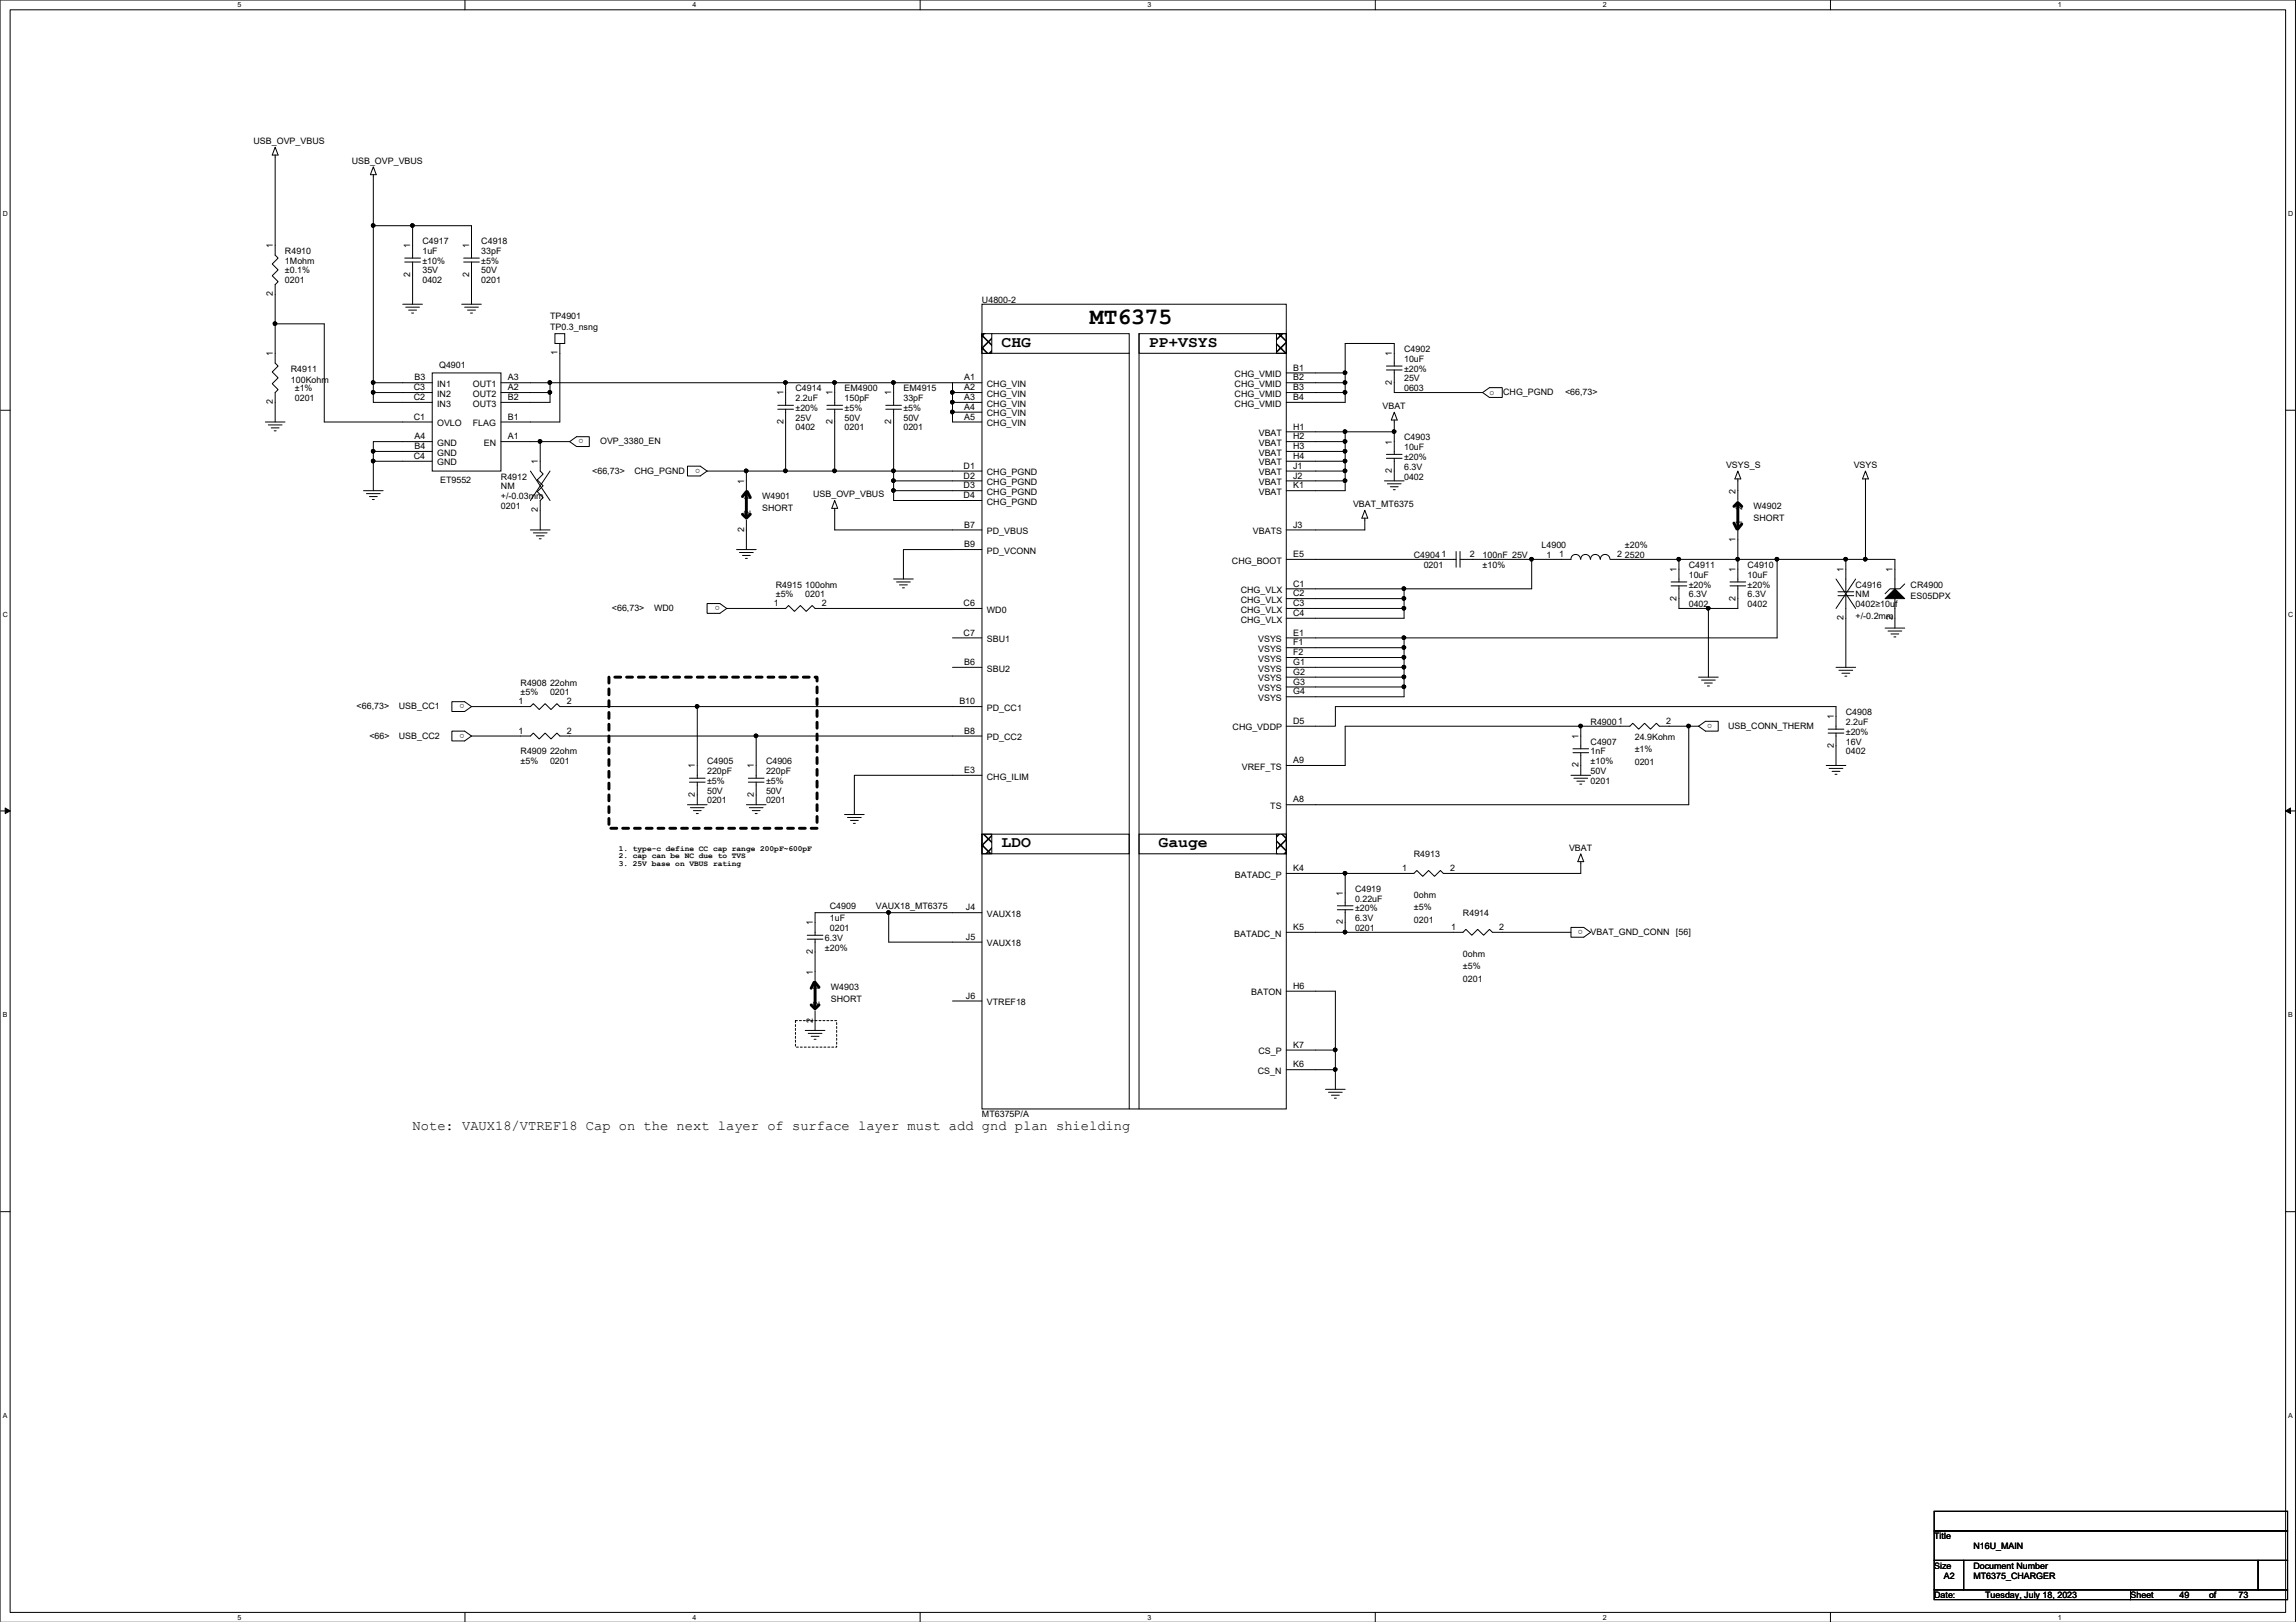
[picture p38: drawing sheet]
<svg xmlns="http://www.w3.org/2000/svg" width="297mm" height="210mm" viewBox="0 0 297 210" stroke-linecap="round" stroke-linejoin="round" font-family="sans-serif">
<defs><g id="words">
<text font-size="3" x="141" y="41.9">MT6375</text>
<g font-size="2">
<text x="129.6" y="44.9">CHG</text>
<text x="148.6" y="44.9">PP+VSYS</text>
<text x="129.6" y="109.6">LDO</text>
<text x="149.9" y="109.6">Gauge</text>
</g>
<text font-size="1.8" x="53.4" y="146.2">Note: VAUX18/VTREF18 Cap on the next layer of surface layer must add gnd plan shielding</text>
<g font-size="1.1">
<text x="32.8" y="18.6">USB_OVP_VBUS</text>
<text x="45.5" y="21.2">USB_OVP_VBUS</text>
<text x="35.3" y="32.1" transform="rotate(-90 35.3 32.1)">1</text>
<text x="36.9" y="32.9">R4910</text>
<text x="36.9" y="34.1">1Mohm</text>
<text x="36.9" y="35.4">±0.1%</text>
<text x="53.1" y="32.1" transform="rotate(-90 53.1 32.1)">1</text>
<text x="53.1" y="35.8" transform="rotate(-90 53.1 35.8)">2</text>
<text x="54.6" y="31.6">C4917</text>
<text x="54.6" y="32.9">1uF</text>
<text x="54.6" y="35.4">35V</text>
<text x="54.6" y="34.1">±10%</text>
<text x="60.7" y="32.1" transform="rotate(-90 60.7 32.1)">1</text>
<text x="60.7" y="35.8" transform="rotate(-90 60.7 35.8)">2</text>
<text x="62.3" y="31.6">C4918</text>
<text x="62.3" y="32.9">33pF</text>
<text x="62.3" y="35.4">50V</text>
<text x="62.3" y="34.1">±5%</text>
<text x="35.3" y="38.4" transform="rotate(-90 35.3 38.4)">2</text>
<text x="36.9" y="36.7">0201</text>
<text x="54.6" y="36.7">0402</text>
<text x="62.3" y="36.7">0201</text>
<text x="71.2" y="41.2">TP4901</text>
<text x="127" y="39.2">U4800-2</text>
<text x="35.3" y="46.1" transform="rotate(-90 35.3 46.1)">1</text>
<text x="56.8" y="47.6">Q4901</text>
<text x="71.2" y="42.8">TP0.3_nsng</text>
<text x="72.1" y="46" transform="rotate(-90 72.1 46)">1</text>
<text x="167.3" y="48">B1</text>
<text x="180.1" y="46.1" transform="rotate(-90 180.1 46.1)">1</text>
<text x="181.6" y="45.6">C4902</text>
<text x="181.6" y="46.8">10uF</text>
<text x="35.3" y="52.3" transform="rotate(-90 35.3 52.3)">2</text>
<text x="37.6" y="48.1">R4911</text>
<text x="37.6" y="49.6">100Kohm</text>
<text x="38.1" y="50.6">±1%</text>
<text x="38.1" y="51.9">0201</text>
<text x="53.5" y="50.5">C3</text>
<text x="53.5" y="51.8">C2</text>
<text x="53.6" y="49.2">B3</text>
<text x="56.6" y="50.1">IN1</text>
<text x="56.6" y="51.4">IN2</text>
<text x="56.6" y="52.6">IN3</text>
<text x="61.2" y="50.1">OUT1</text>
<text x="61.2" y="51.4">OUT2</text>
<text x="61.2" y="52.6">OUT3</text>
<text x="65.7" y="49.2">A3</text>
<text x="65.7" y="50.5">A2</text>
<text x="65.7" y="51.8">B2</text>
<text x="101.3" y="51.2" transform="rotate(-90 101.3 51.2)">1</text>
<text x="102.9" y="50.6">C4914</text>
<text x="102.9" y="51.9">2.2uF</text>
<text x="102.9" y="53.2">±20%</text>
<text x="107.7" y="51.2" transform="rotate(-90 107.7 51.2)">1</text>
<text x="109.3" y="50.6">EM4900</text>
<text x="109.3" y="51.9">150pF</text>
<text x="109.3" y="53.2">±5%</text>
<text x="115.3" y="51.2" transform="rotate(-90 115.3 51.2)">1</text>
<text x="116.9" y="50.6">EM4915</text>
<text x="116.9" y="51.9">33pF</text>
<text x="116.9" y="53.2">±5%</text>
<text x="124.8" y="49.2">A1</text>
<text x="124.8" y="51.8">A3</text>
<text x="124.8" y="50.5">A2</text>
<text x="124.8" y="53">A4</text>
<text x="127.7" y="50.1">CHG_VIN</text>
<text x="127.7" y="52.6">CHG_VIN</text>
<text x="127.7" y="51.4">CHG_VIN</text>
<text x="127.7" y="53.9">CHG_VIN</text>
<text x="159.7" y="48.8">CHG_VMID</text>
<text x="159.7" y="50.1">CHG_VMID</text>
<text x="159.7" y="51.4">CHG_VMID</text>
<text x="159.7" y="52.6">CHG_VMID</text>
<text x="167.3" y="49.2">B2</text>
<text x="167.3" y="50.5">B3</text>
<text x="167.3" y="51.8">B4</text>
<text x="178.9" y="52.9">VBAT</text>
<text x="180.1" y="49.8" transform="rotate(-90 180.1 49.8)">2</text>
<text x="181.6" y="50.6">0603</text>
<text x="181.6" y="49.4">25V</text>
<text x="181.6" y="48.1">±20%</text>
<text x="192.7" y="51.1">o</text>
<text x="194.5" y="51.1">CHG_PGND</text>
<text x="202.5" y="51.1">&lt;66,73&gt;</text>
<text x="53.5" y="54.3">C1</text>
<text x="53.5" y="59.4">C4</text>
<text x="53.6" y="58.1">B4</text>
<text x="53.6" y="56.9">A4</text>
<text x="56.6" y="55.2">OVLO</text>
<text x="56.6" y="59">GND</text>
<text x="56.6" y="57.7">GND</text>
<text x="61.2" y="55.2">FLAG</text>
<text x="62.6" y="57.7">EN</text>
<text x="65.7" y="54.3">B1</text>
<text x="65.7" y="56.9">A1</text>
<text x="75.5" y="56.9" transform="rotate(180 75.5 56.9)">o</text>
<text x="77.6" y="57.5">OVP_3380_EN</text>
<text x="101.3" y="54.9" transform="rotate(-90 101.3 54.9)">2</text>
<text x="102.9" y="55.7">0402</text>
<text x="102.9" y="54.4">25V</text>
<text x="107.7" y="54.9" transform="rotate(-90 107.7 54.9)">2</text>
<text x="109.3" y="55.7">0201</text>
<text x="109.3" y="54.4">50V</text>
<text x="115.3" y="54.9" transform="rotate(-90 115.3 54.9)">2</text>
<text x="116.9" y="55.7">0201</text>
<text x="116.9" y="54.4">50V</text>
<text x="124.8" y="54.3">A5</text>
<text x="127.7" y="55.2">CHG_VIN</text>
<text x="162.9" y="56.4">VBAT</text>
<text x="162.9" y="57.7">VBAT</text>
<text x="162.9" y="59">VBAT</text>
<text x="167.3" y="55.6">H1</text>
<text x="167.3" y="56.9">H2</text>
<text x="167.3" y="58.1">H3</text>
<text x="167.3" y="59.4">H4</text>
<text x="180.1" y="57.5" transform="rotate(-90 180.1 57.5)">1</text>
<text x="181.6" y="57">C4903</text>
<text x="181.6" y="58.3">10uF</text>
<text x="181.6" y="59.5">±20%</text>
<text x="56.6" y="60.2">GND</text>
<text x="56.9" y="62.6">ET9552</text>
<text x="64.8" y="62.1">R4912</text>
<text x="64.8" y="63.3">NM</text>
<text x="64.8" y="65.9">0201</text>
<text x="64.8" y="64.6">+/-0.03mm</text>
<text x="69.6" y="60.1" transform="rotate(-90 69.6 60.1)">1</text>
<text x="76.6" y="61.3">&lt;66,73&gt;</text>
<text x="82.1" y="61.3">CHG_PGND</text>
<text x="90.6" y="60.7" transform="rotate(180 90.6 60.7)">o</text>
<text x="96.3" y="62.6" transform="rotate(-90 96.3 62.6)">1</text>
<text x="97.1" y="64.8" transform="rotate(-90 97.1 64.8)">1</text>
<text x="98.6" y="64.6">W4901</text>
<text x="105.2" y="64.3">USB_OVP_VBUS</text>
<text x="124.7" y="60.7">D1</text>
<text x="124.7" y="61.9">D2</text>
<text x="124.7" y="63.2">D3</text>
<text x="124.7" y="64.5">D4</text>
<text x="127.7" y="61.5">CHG_PGND</text>
<text x="127.7" y="62.8">CHG_PGND</text>
<text x="127.7" y="64.1">CHG_PGND</text>
<text x="127.7" y="65.3">CHG_PGND</text>
<text x="162.9" y="60.2">VBAT</text>
<text x="162.9" y="61.5">VBAT</text>
<text x="162.9" y="62.8">VBAT</text>
<text x="162.9" y="64.1">VBAT</text>
<text x="167.3" y="60.7">J1</text>
<text x="167.3" y="61.9">J2</text>
<text x="167.3" y="63.2">K1</text>
<text x="175" y="65.6">VBAT_MT6375</text>
<text x="180.1" y="61.2" transform="rotate(-90 180.1 61.2)">2</text>
<text x="181.6" y="62.1">0402</text>
<text x="181.6" y="60.8">6.3V</text>
<text x="223.3" y="60.5">VSYS_S</text>
<text x="224.5" y="63.9" transform="rotate(-90 224.5 63.9)">2</text>
<text x="226.9" y="65.9">W4902</text>
<text x="239.8" y="60.5">VSYS</text>
<text x="69.6" y="66.3" transform="rotate(-90 69.6 66.3)">2</text>
<text x="96.3" y="68.8" transform="rotate(-90 96.3 68.8)">2</text>
<text x="97.1" y="66.7" transform="rotate(-90 97.1 66.7)">2</text>
<text x="98.6" y="66.1">SHORT</text>
<text x="124.8" y="68.3">B7</text>
<text x="124.8" y="70.8">B9</text>
<text x="127.7" y="69.1">PD_VBUS</text>
<text x="127.7" y="71.7">PD_VCONN</text>
<text x="162.1" y="69.1">VBATS</text>
<text x="167.3" y="68.3">J3</text>
<text x="199.4" y="71">L4900</text>
<text x="210.2" y="71">±20%</text>
<text x="224.5" y="70.1" transform="rotate(-90 224.5 70.1)">1</text>
<text x="225.4" y="67.9" transform="rotate(-90 225.4 67.9)">1</text>
<text x="225.4" y="66" transform="rotate(-90 225.4 66)">2</text>
<text x="226.9" y="67.4">SHORT</text>
<text x="100.4" y="76">R4915 100ohm</text>
<text x="100.4" y="77.3">±5%</text>
<text x="104.2" y="77.3">0201</text>
<text x="159.4" y="72.9">CHG_BOOT</text>
<text x="160.5" y="76.8">CHG_VLX</text>
<text x="167.3" y="72.1">E5</text>
<text x="167.3" y="75.9">C1</text>
<text x="167.3" y="77.2">C2</text>
<text x="182.9" y="72.2">C49041</text>
<text x="184.2" y="73.5">0201</text>
<text x="190.2" y="72.1">2</text>
<text x="191.8" y="72.2">100nF 25V</text>
<text x="191.8" y="73.5">±10%</text>
<text x="200.1" y="72.2">1</text>
<text x="201.7" y="72.1">1</text>
<text x="209.2" y="72.1">2</text>
<text x="210.2" y="72.2">2520</text>
<text x="216.9" y="74" transform="rotate(-90 216.9 74)">1</text>
<text x="216.9" y="77.7" transform="rotate(-90 216.9 77.7)">2</text>
<text x="218.5" y="73.5">C4911</text>
<text x="218.5" y="74.8">10uF</text>
<text x="218.5" y="77.3">6.3V</text>
<text x="218.5" y="76">±20%</text>
<text x="224.5" y="74" transform="rotate(-90 224.5 74)">1</text>
<text x="224.5" y="77.7" transform="rotate(-90 224.5 77.7)">2</text>
<text x="226.1" y="73.5">C4910</text>
<text x="226.1" y="74.8">10uF</text>
<text x="226.1" y="77.3">6.3V</text>
<text x="226.1" y="76">±20%</text>
<text x="238.5" y="74" transform="rotate(-90 238.5 74)">1</text>
<text x="240.1" y="76">C4916</text>
<text x="240.1" y="77.3">NM</text>
<text x="244.9" y="74" transform="rotate(-90 244.9 74)">1</text>
<text x="247.2" y="76">CR4900</text>
<text x="247.2" y="77.6">ES05DPX</text>
<text x="79.2" y="79.1">&lt;66,73&gt;</text>
<text x="84.6" y="79.1">WD0</text>
<text x="93.1" y="78.4" transform="rotate(180 93.1 78.4)">o</text>
<text x="100.1" y="78.4">1</text>
<text x="106.3" y="78.4">2</text>
<text x="124.7" y="78.4">C6</text>
<text x="124.7" y="82.3">C7</text>
<text x="127.7" y="79.3">WD0</text>
<text x="127.7" y="83.1">SBU1</text>
<text x="160.5" y="78">CHG_VLX</text>
<text x="160.5" y="79.3">CHG_VLX</text>
<text x="160.5" y="80.6">CHG_VLX</text>
<text x="162.8" y="83.1">VSYS</text>
<text x="167.3" y="78.4">C3</text>
<text x="167.3" y="79.7">C4</text>
<text x="167.3" y="82.3">E1</text>
<text x="167.3" y="83.5">F1</text>
<text x="218.5" y="78.6">0402</text>
<text x="226.1" y="78.6">0402</text>
<text x="238.5" y="80.3" transform="rotate(-90 238.5 80.3)">2</text>
<text x="240.1" y="78.6">0402≥10uf</text>
<text x="240.1" y="80.1">+/-0.2mm</text>
<text x="244.9" y="80.3" transform="rotate(-90 244.9 80.3)">2</text>
<text x="67.3" y="88.7">R4908 22ohm</text>
<text x="124.8" y="86.1">B6</text>
<text x="127.7" y="86.9">SBU2</text>
<text x="162.8" y="84.4">VSYS</text>
<text x="162.8" y="85.6">VSYS</text>
<text x="162.8" y="86.9">VSYS</text>
<text x="162.8" y="88.2">VSYS</text>
<text x="162.8" y="89.5">VSYS</text>
<text x="167.3" y="84.8">F2</text>
<text x="167.3" y="86.1">G1</text>
<text x="167.3" y="87.3">G2</text>
<text x="167.3" y="88.6">G3</text>
<text x="167.3" y="89.9">G4</text>
<text x="46.1" y="91.8">&lt;66,73&gt;</text>
<text x="47.8" y="95.6">&lt;66&gt;</text>
<text x="51.6" y="91.8">USB_CC1</text>
<text x="51.6" y="95.6">USB_CC2</text>
<text x="60.1" y="91.1" transform="rotate(180 60.1 91.1)">o</text>
<text x="60.1" y="95" transform="rotate(180 60.1 95)">o</text>
<text x="67.1" y="91.1">1</text>
<text x="67.1" y="95">1</text>
<text x="67.3" y="90">±5%</text>
<text x="71.2" y="90">0201</text>
<text x="73.3" y="91.1">2</text>
<text x="73.3" y="95">2</text>
<text x="124.1" y="91.1">B10</text>
<text x="124.8" y="95">B8</text>
<text x="127.7" y="92">PD_CC1</text>
<text x="127.7" y="95.8">PD_CC2</text>
<text x="159.5" y="94.5">CHG_VDDP</text>
<text x="162.8" y="90.7">VSYS</text>
<text x="167.3" y="93.7">D5</text>
<text x="204.2" y="95.6" transform="rotate(-90 204.2 95.6)">1</text>
<text x="205.8" y="93.8">R49001</text>
<text x="211.5" y="95.7">24.9Kohm</text>
<text x="215.6" y="93.7">2</text>
<text x="221.5" y="93.7" transform="rotate(180 221.5 93.7)">o</text>
<text x="223.6" y="94.3">USB_CONN_THERM</text>
<text x="237.2" y="93.1" transform="rotate(-90 237.2 93.1)">1</text>
<text x="238.8" y="92.5">C4908</text>
<text x="238.8" y="93.8">2.2uF</text>
<text x="238.8" y="95.1">±20%</text>
<text x="67.3" y="97.6">R4909 22ohm</text>
<text x="67.3" y="98.9">±5%</text>
<text x="71.2" y="98.9">0201</text>
<text x="89.9" y="99.4" transform="rotate(-90 89.9 99.4)">1</text>
<text x="91.5" y="98.9">C4905</text>
<text x="91.5" y="100.2">220pF</text>
<text x="91.5" y="101.4">±5%</text>
<text x="97.5" y="99.4" transform="rotate(-90 97.5 99.4)">1</text>
<text x="99.1" y="98.9">C4906</text>
<text x="99.1" y="100.2">220pF</text>
<text x="99.1" y="101.4">±5%</text>
<text x="124.8" y="100">E3</text>
<text x="127.7" y="100.9">CHG_ILIM</text>
<text x="160.7" y="99.6">VREF_TS</text>
<text x="167.3" y="98.8">A9</text>
<text x="204.2" y="99.3" transform="rotate(-90 204.2 99.3)">2</text>
<text x="205.8" y="96.4">C4907</text>
<text x="205.8" y="97.6">1nF</text>
<text x="205.8" y="101.4">0201</text>
<text x="205.8" y="100.2">50V</text>
<text x="205.8" y="98.9">±10%</text>
<text x="211.5" y="97.4">±1%</text>
<text x="211.5" y="99">0201</text>
<text x="237.2" y="96.8" transform="rotate(-90 237.2 96.8)">2</text>
<text x="238.8" y="97.6">0402</text>
<text x="238.8" y="96.4">16V</text>
<text x="89.9" y="103.1" transform="rotate(-90 89.9 103.1)">2</text>
<text x="91.5" y="104">0201</text>
<text x="91.5" y="102.7">50V</text>
<text x="97.5" y="103.1" transform="rotate(-90 97.5 103.1)">2</text>
<text x="99.1" y="104">0201</text>
<text x="99.1" y="102.7">50V</text>
<text x="164.3" y="104.7">TS</text>
<text x="167.3" y="103.8">A8</text>
<text x="159.8" y="113.6">BATADC_P</text>
<text x="167.3" y="112.7">K4</text>
<text x="181.4" y="112.7">1</text>
<text x="182.9" y="111">R4913</text>
<text x="187.6" y="112.7">2</text>
<text x="203" y="110.1">VBAT</text>
<text x="105.2" y="119.8" transform="rotate(-90 105.2 119.8)">1</text>
<text x="107.4" y="117.7">C4909</text>
<text x="107.4" y="119.2">1uF</text>
<text x="113.3" y="117.6">VAUX18_MT6375</text>
<text x="125" y="117.8">J4</text>
<text x="127.7" y="118.7">VAUX18</text>
<text x="173.7" y="119.6" transform="rotate(-90 173.7 119.6)">2</text>
<text x="173.7" y="116" transform="rotate(-90 173.7 116)">1</text>
<text x="175.3" y="115.4">C4919</text>
<text x="175.3" y="116.7">0.22uF</text>
<text x="175.3" y="119.2">6.3V</text>
<text x="175.3" y="117.9">±20%</text>
<text x="182.9" y="116.2">0ohm</text>
<text x="182.9" y="117.8">±5%</text>
<text x="182.9" y="119.5">0201</text>
<text x="189.3" y="118.6">R4914</text>
<text x="105.2" y="123.4" transform="rotate(-90 105.2 123.4)">2</text>
<text x="106.7" y="121.8">6.3V</text>
<text x="106.7" y="123">±20%</text>
<text x="107.4" y="120.5">0201</text>
<text x="125" y="121.6">J5</text>
<text x="127.7" y="122.5">VAUX18</text>
<text x="159.7" y="121.2">BATADC_N</text>
<text x="167.3" y="120.4">K5</text>
<text x="175.3" y="120.5">0201</text>
<text x="187.7" y="120.4">1</text>
<text x="189.3" y="123.8">0ohm</text>
<text x="189.3" y="125.4">±5%</text>
<text x="194" y="120.4">2</text>
<text x="204.8" y="120.4" transform="rotate(180 204.8 120.4)">o</text>
<text x="205.8" y="121">VBAT_GND_CONN</text>
<text x="216.8" y="121">[56]</text>
<text x="105.2" y="126.1" transform="rotate(-90 105.2 126.1)">1</text>
<text x="106" y="130.2" transform="rotate(-90 106 130.2)">2</text>
<text x="106" y="128.3" transform="rotate(-90 106 128.3)">1</text>
<text x="107.5" y="128.1">W4903</text>
<text x="107.5" y="129.6">SHORT</text>
<text x="125" y="129.2">J6</text>
<text x="127.7" y="130.1">VTREF18</text>
<text x="161.9" y="128.8">BATON</text>
<text x="167.3" y="128">H6</text>
<text x="189.3" y="127.1">0201</text>
<text x="105.2" y="132.3" transform="rotate(-90 105.2 132.3)">2</text>
<text x="162.8" y="136.4">CS_P</text>
<text x="167.3" y="135.6">K7</text>
<text x="162.7" y="139">CS_N</text>
<text x="167.3" y="138.1">K6</text>
<text x="127" y="144.6">MT6375P/A</text>
<text x="250.2" y="199.2">Title</text>
<text x="250.2" y="203">Size</text>
<text x="255.3" y="203">Document Number</text>
<text x="255.3" y="200.5">N16U_MAIN</text>
<text x="250.2" y="206.8">Date:</text>
<text x="251.5" y="204.3">A2</text>
<text x="255.3" y="204.3">MT6375_CHARGER</text>
<text x="256.8" y="206.8">Tuesday, July 18, 2023</text>
<text x="275.6" y="206.8">Sheet</text>
<text x="282" y="206.8">49</text>
<text x="285.8" y="206.8">of</text>
<text x="289.6" y="206.8">73</text>
</g>
<g font-size="1">
<text x="80" y="110.1">1. type-c define CC cap range 200pF~600pF</text>
<text x="80" y="111.1">2. cap can be NC due to TVS</text>
<text x="80" y="112.1">3. 25V base on VBUS rating</text>
</g>
<g font-size=".9">
<text x="30.7" y=".9">5</text>
<text x="89.6" y=".9">4</text>
<text x="148.5" y=".9">3</text>
<text x="207.3" y=".9">2</text>
<text x="266.2" y=".9">1</text>
<text x=".4" y="28">D</text>
<text x="296" y="28">D</text>
<text x=".4" y="79.8">C</text>
<text x="296" y="79.8">C</text>
<text x=".4" y="131.7">B</text>
<text x="296" y="131.7">B</text>
<text x=".4" y="183.5">A</text>
<text x="296" y="183.5">A</text>
<text x="30.7" y="209.6">5</text>
<text x="89.6" y="209.6">4</text>
<text x="148.5" y="209.6">3</text>
<text x="207.3" y="209.6">2</text>
<text x="266.2" y="209.6">1</text>
</g>
</g></defs>
<path d="M0 0h297v209.9h-297zM1.3 1.3h294.4v207.4h-294.4z" fill="none" stroke="#000" stroke-width=".13"/>
<g fill="#fff">
<path d="M30.7 .1h.5v1h-.5z"/>
<path d="M30.7 208.8h.5v1h-.5z"/>
</g>
<path d="M60.2 0v1.3M60.2 208.7v1.2" fill="none" stroke="#000" stroke-width=".13"/>
<g fill="#fff">
<path d="M89.6 .1h.5v1h-.5z"/>
<path d="M89.6 208.8h.5v1h-.5z"/>
</g>
<path d="M119 0v1.3M119 208.7v1.2" fill="none" stroke="#000" stroke-width=".13"/>
<g fill="#fff">
<path d="M148.5 .1h.5v1h-.5z"/>
<path d="M148.5 208.8h.5v1h-.5z"/>
</g>
<path d="M177.9 0v1.3M177.9 208.7v1.2" fill="none" stroke="#000" stroke-width=".13"/>
<g fill="#fff">
<path d="M207.3 .1h.6v1h-.6z"/>
<path d="M207.3 208.8h.6v1h-.6z"/>
</g>
<path d="M236.8 0v1.3M236.8 208.7v1.2" fill="none" stroke="#000" stroke-width=".13"/>
<g fill="#fff">
<path d="M266.2 .1h.5v1h-.5z"/>
<path d="M266.2 208.8h.5v1h-.5z"/>
<path d="M.4 27.2h.6v1h-.6z"/>
<path d="M296 27.2h.7v1h-.7z"/>
<path d="M.4 79h.6v1h-.6z"/>
<path d="M296 79h.7v1h-.7z"/>
</g>
<path d="M1.3 53.1h-1.3M297 53.1h-1.3" fill="none" stroke="#000" stroke-width=".13"/>
<g fill="#fff">
<path d="M.4 130.9h.6v1h-.6z"/>
<path d="M296 130.9h.6v1h-.6z"/>
</g>
<path d="M.7 104.6l.6 .3-.6 .4zM1.3 104.9h-1.3M295.7 104.9l.6-.3v.7zM297 104.9h-1.3" fill="none" stroke="#000" stroke-width=".13"/>
<path d="M.7 104.6l.6 .3-.6 .4zM295.7 104.9l.6-.3v.7z" fill="#000"/>
<g fill="#fff">
<path d="M.4 182.7h.5v1h-.5z"/>
<path d="M296 182.7h.6v1h-.6z"/>
</g>
<g fill="none" stroke="#000" stroke-width=".13">
<path d="M35.6 19l.4 1.1h-.8zM35.6 20.1v.2M48.3 21.6l.4 1h-.8zM48.3 22.6v.3M53.4 31.7v1.7M53.4 33.9v1.7M54.3 39.8h-1.8M54.4 33.4h-2M54.4 33.9h-2M54.6 39.4h-2.5M61.9 39.8h-1.8M62.3 39.4h-2.6"/>
<path d="M35.7 55.8h-.2M36.1 55.4h-1M36.5 55h-1.8M36.9 54.6h-2.6M53.5 40.5h-.2M53.9 40.1h-1M61.1 40.5h-.2M61.5 40.1h-1M73.7 57.1l.9-.6h1.6v1.3h-1.6zM127 43.2h19.1v2.5h-19.1zM180.4 53.3l.4 1.1h-.8zM180.4 54.4v.2"/>
<path d="M191.8 50.8l.9-.6h1.6v1.2h-1.6zM48.4 64.6h-.2M48.8 64.3h-1M49.2 63.9h-1.8M49.6 63.5h-2.6M70 69.7h-.2M70.4 69.3h-1M70.8 69h-1.8M71.2 68.6h-2.6M88.9 60.3h1.7l.9 .7-.9 .6h-1.7zM91.5 78.1h1.6l.9 .6-.9 .7h-1.6zM96.7 72.3h-.3"/>
<path d="M97.1 71.9h-1M97.4 71.5h-1.7M97.8 71.1h-2.5M108 65.8v.2M108 64.8l.4 1h-.8zM117 76.1h-.2M117.4 75.7h-1M117.8 75.3h-1.8M118.1 74.9h-2.5M176.6 66l.4 1.1h-.8zM176.6 67.1v.2M180.5 63.4h-.2"/>
<path d="M180.9 63h-1M181.3 62.6h-1.8M181.6 62.2h-2.5M224.8 73.7v1.6M224.8 62v.2M224.8 61l.4 1h-.8zM224.8 75.8v1.7M225.8 75.3h-2M225.8 75.8h-2M237.5 74.9l2.6 3.8M238.8 73.7v2.9M238.8 77.1v2.9"/>
<path d="M239.8 76.6h-2M239.8 77.1h-2M240.1 74.9l-2.6 3.8M241.3 62v.2M241.3 61l.4 1h-.7zM58.5 90.8h1.6l.9 .6-.9 .7h-1.6zM58.5 94.6h1.6l.9 .6-.9 .7h-1.6zM73.7 91.4h-1.3l-.4-.3-.7 .7-.8-.7-.7 .7-.8-.7-.4 .3h-1.3M97.8 99.1v1.6M215.9 94h-1.2l-.4-.4-.8 .8-.7-.8-.8 .8-.8-.8-.3 .4h-1.3M219.7 94l.9-.7h1.7v1.3h-1.7zM221.1 88.8h-.2"/>
<path d="M221.5 88.4h-1M221.9 88h-1.8M222.3 87.6h-2.6M238 99.8h-1M238.4 99.4h-1.8M238.8 99.1h-2.5M238.9 87.5h-.2M239.3 87.1h-1M239.7 86.7h-1.8M240.1 86.4h-2.6M245.3 82.4h-.3M245.7 82h-1.1"/>
<path d="M246 81.7h-1.7M246.4 81.3h-2.5M90.3 105.3h-.2M90.7 104.9h-1M91.1 104.5h-1.8M91.5 104.1h-2.6M97.8 101.2v1.7M98 105.3h-.3M98.3 104.9h-1M98.7 104.5h-1.8M98.8 100.7h-2M98.8 101.2h-2"/>
<path d="M99.1 104.1h-2.5M110.7 106.6h-.3M111 106.2h-1M111.4 105.8h-1.8M111.8 105.4h-2.5M174 115.6v1.6M174 117.7v1.7M175 117.2h-2M175 117.7h-2M204.5 110.5l.4 1h-.8zM204.5 111.5v.3M204.6 101.5h-.2"/>
<path d="M205 101.1h-1M205.4 100.7h-1.8M205.8 100.3h-2.6M237.7 100.2h-.3M105.6 134.5h-.3M106 134.1h-1.1M106.3 133.7h-1.7M106.7 133.3h-2.5M194.3 120.6h-1.2l-.4-.3-.8 .7-.7-.7-.8 .7-.7-.7-.4 .3h-1.3M203.2 120h1.7l.9 .6-.9 .7h-1.7zM1.3 156.8h-1.3M172.9 142.1h-.3"/>
<path d="M173.3 141.7h-1M173.6 141.4h-1.7M174 141h-2.5M297 156.8h-1.3M250.2 195.6h45.7v2.5h-45.7zM250.2 198.1h45.7v3.8h-45.7zM250.2 201.9h3.8v3.8h-3.8zM250.2 205.7h25.4v1.3h-25.4zM254 201.9h38.1v3.8h-38.1zM275.6 205.7h20.3v1.3h-20.3zM292.1 201.9h3.8v3.8h-3.8z"/>
</g>
<path d="M102.9 132.1h5.3v3.4h-5.3z" fill="none" stroke="#000" stroke-width=".13" stroke-dasharray=".3 .3"/>
<path d="M78.8 87.6h26.9v19.6h-26.9z" fill="none" stroke="#000" stroke-width=".38" stroke-dasharray=".8 .8"/>
<path d="M165.1 43.2h1.3v2.5h-1.3z" fill-rule="evenodd" fill="#fff"/>
<path d="M165.1 43.2h1.3v2.5h-1.3z" fill-rule="evenodd" fill="#000"/>
<path d="M165.1 43.2h1.3v2.5h-1.3z" fill="none" stroke="#000" stroke-width=".13"/>
<path d="M127 43.2h1.3v2.5h-1.3z" fill-rule="evenodd" fill="#fff"/>
<path d="M127 43.2h1.3v2.5h-1.3z" fill-rule="evenodd" fill="#000"/>
<path d="M127 43.2h1.3v2.5h-1.3zM147.4 43.2h19v2.5h-19z" fill="none" stroke="#000" stroke-width=".13"/>
<path d="M127 107.9h1.3v2.6h-1.3z" fill-rule="evenodd" fill="#fff"/>
<path d="M127 107.9h1.3v2.6h-1.3z" fill-rule="evenodd" fill="#000"/>
<path d="M127 107.9h1.3v2.6h-1.3zM127 107.9h19.1v2.6h-19.1zM147.4 107.9h19v2.6h-19z" fill="none" stroke="#000" stroke-width=".13"/>
<path d="M165.1 107.9h1.3v2.6h-1.3z" fill-rule="evenodd" fill="#fff"/>
<g fill="#000">
<path d="M245.1 76.2l1.3 1.3h-2.5z"/>
<path d="M48.1 29h.3l.1 .2-.1 .1-.1 .1-.2-.1z" fill-rule="evenodd"/>
<path d="M48.1 29h.3l.1 .2-.1 .1-.1 .1-.2-.1z" fill-rule="evenodd"/>
<path d="M53.2 29h.3l.1 .2-.1 .1-.2 .1-.1-.1z" fill-rule="evenodd"/>
<path d="M53.2 29h.3l.1 .2-.1 .1-.2 .1-.1-.1z" fill-rule="evenodd"/>
<path d="M35.4 41.7h.3l.1 .2-.1 .1-.1 .1-.2-.1z" fill-rule="evenodd"/>
<path d="M35.4 41.7h.3l.1 .2-.1 .1-.1 .1-.2-.1z" fill-rule="evenodd"/>
<path d="M48.1 49.3h.3l.1 .2-.1 .2h-.1h-.2z" fill-rule="evenodd"/>
<path d="M48.1 50.6h.3l.1 .2-.1 .1-.1 .1-.2-.1z" fill-rule="evenodd"/>
<path d="M48.1 49.3h.3l.1 .2-.1 .2h-.1h-.2z" fill-rule="evenodd"/>
<path d="M48.1 50.6h.3l.1 .2-.1 .1-.1 .1-.2-.1z" fill-rule="evenodd"/>
<path d="M48.1 58.2h.3l.1 .2-.1 .2h-.1h-.2z" fill-rule="evenodd"/>
<path d="M48.1 59.5h.3l.1 .1-.1 .2-.1 .1-.2-.1z" fill-rule="evenodd"/>
<path d="M48.1 58.2h.3l.1 .2-.1 .2h-.1h-.2z" fill-rule="evenodd"/>
<path d="M48.1 59.5h.3l.1 .1-.1 .2-.1 .1-.2-.1z" fill-rule="evenodd"/>
<path d="M69.7 57h.3l.1 .1-.1 .2-.2 .1-.1-.1z" fill-rule="evenodd"/>
<path d="M69.7 57h.3l.1 .1-.1 .2-.2 .1-.1-.1z" fill-rule="evenodd"/>
<path d="M71 49.3h.3l.1 .2-.1 .2h-.2h-.1z" fill-rule="evenodd"/>
<path d="M71 50.6h.3l.1 .2-.1 .1-.2 .1-.1-.1z" fill-rule="evenodd"/>
<path d="M71 49.3h.3l.1 .2-.1 .2h-.2h-.1z" fill-rule="evenodd"/>
<path d="M71 50.6h.3l.1 .2-.1 .1-.2 .1-.1-.1z" fill-rule="evenodd"/>
<path d="M101.4 49.3h.4l.1 .2-.1 .2h-.2h-.2z" fill-rule="evenodd"/>
<path d="M101.4 49.3h.4l.1 .2-.1 .2h-.2h-.2z" fill-rule="evenodd"/>
<path d="M107.8 49.3h.3l.1 .2-.1 .2h-.2h-.1z" fill-rule="evenodd"/>
<path d="M107.8 49.3h.3l.1 .2-.1 .2h-.2h-.1z" fill-rule="evenodd"/>
<path d="M115.4 49.3h.3l.1 .2-.1 .2h-.1h-.2z" fill-rule="evenodd"/>
<path d="M115.4 49.3h.3l.1 .2-.1 .2h-.1h-.2z" fill-rule="evenodd"/>
<path d="M123 50.6h.4v.2v.1l-.2 .1-.2-.1z" fill-rule="evenodd"/>
<path d="M123 51.9h.4v.1v.2l-.2 .1-.2-.1z" fill-rule="evenodd"/>
<path d="M123 50.6h.4v.2v.1l-.2 .1-.2-.1z" fill-rule="evenodd"/>
<path d="M123 51.9h.4v.1v.2l-.2 .1-.2-.1z" fill-rule="evenodd"/>
<path d="M123 53.1h.4v.2v.2l-.2 .1-.2-.1z" fill-rule="evenodd"/>
<path d="M123 53.1h.4v.2v.2l-.2 .1-.2-.1z" fill-rule="evenodd"/>
<path d="M173.8 48.1h.4v.1v.2l-.2 .1-.2-.1z" fill-rule="evenodd"/>
<path d="M173.8 49.3h.4v.2v.2h-.2h-.2z" fill-rule="evenodd"/>
<path d="M173.8 50.6h.4v.2v.1l-.2 .1-.2-.1z" fill-rule="evenodd"/>
<path d="M173.8 48.1h.4v.1v.2l-.2 .1-.2-.1z" fill-rule="evenodd"/>
<path d="M173.8 49.3h.4v.2v.2h-.2h-.2z" fill-rule="evenodd"/>
<path d="M173.8 50.6h.4v.2v.1l-.2 .1-.2-.1z" fill-rule="evenodd"/>
<path d="M173.8 55.7h.4v.1v.2l-.2 .1-.2-.1z" fill-rule="evenodd"/>
<path d="M173.8 57h.4v.1v.2l-.2 .1-.2-.1z" fill-rule="evenodd"/>
<path d="M173.8 58.2h.4v.2v.2h-.2h-.2z" fill-rule="evenodd"/>
<path d="M173.8 59.5h.4v.1v.2l-.2 .1-.2-.1z" fill-rule="evenodd"/>
<path d="M173.8 55.7h.4v.1v.2l-.2 .1-.2-.1z" fill-rule="evenodd"/>
<path d="M173.8 57h.4v.1v.2l-.2 .1-.2-.1z" fill-rule="evenodd"/>
<path d="M173.8 58.2h.4v.2v.2h-.2h-.2z" fill-rule="evenodd"/>
<path d="M173.8 59.5h.4v.1v.2l-.2 .1-.2-.1z" fill-rule="evenodd"/>
<path d="M180.2 55.7h.3l.1 .1-.1 .2-.2 .1-.1-.1z" fill-rule="evenodd"/>
<path d="M180.2 55.7h.3l.1 .1-.1 .2-.2 .1-.1-.1z" fill-rule="evenodd"/>
<path d="M96.4 60.8h.3l.1 .1-.1 .2-.2 .1-.1-.1z" fill-rule="evenodd"/>
<path d="M96.4 60.8h.3l.1 .1-.1 .2-.2 .1-.1-.1z" fill-rule="evenodd"/>
<path d="M101.4 60.8h.4l.1 .1-.1 .2-.2 .1-.2-.1z" fill-rule="evenodd"/>
<path d="M101.4 60.8h.4l.1 .1-.1 .2-.2 .1-.2-.1z" fill-rule="evenodd"/>
<path d="M107.8 60.8h.3l.1 .1-.1 .2-.2 .1-.1-.1z" fill-rule="evenodd"/>
<path d="M107.8 60.8h.3l.1 .1-.1 .2-.2 .1-.1-.1z" fill-rule="evenodd"/>
<path d="M115.4 62h.3l.1 .2-.1 .2h-.1h-.2z" fill-rule="evenodd"/>
<path d="M115.4 63.3h.3l.1 .2-.1 .1-.1 .1-.2-.1z" fill-rule="evenodd"/>
<path d="M115.4 60.8h.3l.1 .1-.1 .2-.1 .1-.2-.1z" fill-rule="evenodd"/>
<path d="M115.4 62h.3l.1 .2-.1 .2h-.1h-.2z" fill-rule="evenodd"/>
<path d="M115.4 63.3h.3l.1 .2-.1 .1-.1 .1-.2-.1z" fill-rule="evenodd"/>
<path d="M115.4 60.8h.3l.1 .1-.1 .2-.1 .1-.2-.1z" fill-rule="evenodd"/>
<path d="M173.8 60.8h.4v.1v.2l-.2 .1-.2-.1z" fill-rule="evenodd"/>
<path d="M173.8 62h.4v.2v.2h-.2h-.2z" fill-rule="evenodd"/>
<path d="M173.8 60.8h.4v.1v.2l-.2 .1-.2-.1z" fill-rule="evenodd"/>
<path d="M173.8 62h.4v.2v.2h-.2h-.2z" fill-rule="evenodd"/>
<path d="M181.5 76h.3l.1 .2-.1 .1-.2 .1-.1-.1z" fill-rule="evenodd"/>
<path d="M181.5 77.3h.3l.1 .1-.1 .2-.2 .1-.1-.1z" fill-rule="evenodd"/>
<path d="M181.5 78.5h.3l.1 .2-.1 .2-.2 .1-.1-.1z" fill-rule="evenodd"/>
<path d="M181.5 76h.3l.1 .2-.1 .1-.2 .1-.1-.1z" fill-rule="evenodd"/>
<path d="M181.5 77.3h.3l.1 .1-.1 .2-.2 .1-.1-.1z" fill-rule="evenodd"/>
<path d="M181.5 78.5h.3l.1 .2-.1 .2-.2 .1-.1-.1z" fill-rule="evenodd"/>
<path d="M198 72.2h.3l.1 .1-.1 .2-.2 .1-.1-.1z" fill-rule="evenodd"/>
<path d="M198 72.2h.3l.1 .1-.1 .2-.2 .1-.1-.1z" fill-rule="evenodd"/>
<path d="M217 72.2h.3l.1 .1-.1 .2-.1 .1-.2-.1z" fill-rule="evenodd"/>
<path d="M217 72.2h.3l.1 .1-.1 .2-.1 .1-.2-.1z" fill-rule="evenodd"/>
<path d="M220.8 78.5h.4v.2v.2l-.2 .1-.2-.1z" fill-rule="evenodd"/>
<path d="M220.8 78.5h.4v.2v.2l-.2 .1-.2-.1z" fill-rule="evenodd"/>
<path d="M224.6 72.2h.4v.1v.2l-.2 .1-.2-.1z" fill-rule="evenodd"/>
<path d="M224.6 72.2h.4v.1v.2l-.2 .1-.2-.1z" fill-rule="evenodd"/>
<path d="M229.7 72.2h.3l.1 .1-.1 .2-.1 .1-.2-.1z" fill-rule="evenodd"/>
<path d="M229.7 72.2h.3l.1 .1-.1 .2-.1 .1-.2-.1z" fill-rule="evenodd"/>
<path d="M238.6 72.2h.3l.1 .1-.1 .2-.1 .1-.2-.1z" fill-rule="evenodd"/>
<path d="M238.6 72.2h.3l.1 .1-.1 .2-.1 .1-.2-.1z" fill-rule="evenodd"/>
<path d="M241.1 72.2h.4l.1 .1-.1 .2-.2 .1-.2-.1z" fill-rule="evenodd"/>
<path d="M241.1 72.2h.4l.1 .1-.1 .2-.2 .1-.2-.1z" fill-rule="evenodd"/>
<path d="M90 91.2h.3l.1 .2-.1 .2-.1 .1-.2-.1z" fill-rule="evenodd"/>
<path d="M90 91.2h.3l.1 .2-.1 .2-.1 .1-.2-.1z" fill-rule="evenodd"/>
<path d="M97.6 95.1h.4v.1v.2l-.2 .1-.2-.1z" fill-rule="evenodd"/>
<path d="M97.6 95.1h.4v.1v.2l-.2 .1-.2-.1z" fill-rule="evenodd"/>
<path d="M181.5 82.4h.3l.1 .1-.1 .2-.2 .1-.1-.1z" fill-rule="evenodd"/>
<path d="M181.5 84.9h.3l.1 .1-.1 .2-.2 .1-.1-.1z" fill-rule="evenodd"/>
<path d="M181.5 83.6h.3l.1 .2-.1 .2h-.2h-.1z" fill-rule="evenodd"/>
<path d="M181.5 86.2h.3l.1 .1-.1 .2-.2 .1-.1-.1z" fill-rule="evenodd"/>
<path d="M181.5 87.4h.3l.1 .2-.1 .2h-.2h-.1z" fill-rule="evenodd"/>
<path d="M181.5 88.7h.3l.1 .2-.1 .1-.2 .1-.1-.1z" fill-rule="evenodd"/>
<path d="M181.5 82.4h.3l.1 .1-.1 .2-.2 .1-.1-.1z" fill-rule="evenodd"/>
<path d="M181.5 84.9h.3l.1 .1-.1 .2-.2 .1-.1-.1z" fill-rule="evenodd"/>
<path d="M181.5 83.6h.3l.1 .2-.1 .2h-.2h-.1z" fill-rule="evenodd"/>
<path d="M181.5 86.2h.3l.1 .1-.1 .2-.2 .1-.1-.1z" fill-rule="evenodd"/>
<path d="M181.5 87.4h.3l.1 .2-.1 .2h-.2h-.1z" fill-rule="evenodd"/>
<path d="M181.5 88.7h.3l.1 .2-.1 .1-.2 .1-.1-.1z" fill-rule="evenodd"/>
<path d="M204.3 93.8h.3l.1 .1-.1 .2-.1 .1-.2-.1z" fill-rule="evenodd"/>
<path d="M204.3 93.8h.3l.1 .1-.1 .2-.1 .1-.2-.1z" fill-rule="evenodd"/>
<path d="M218.3 93.8h.3l.1 .1-.1 .2-.2 .1-.1-.1z" fill-rule="evenodd"/>
<path d="M218.3 93.8h.3l.1 .1-.1 .2-.2 .1-.1-.1z" fill-rule="evenodd"/>
<path d="M114.8 117.9h.3l.1 .2-.1 .1-.2 .1-.1-.1z" fill-rule="evenodd"/>
<path d="M114.8 117.9h.3l.1 .2-.1 .1-.2 .1-.1-.1z" fill-rule="evenodd"/>
<path d="M165.1 107.9h1.3v2.6h-1.3z" fill-rule="evenodd"/>
<path d="M173.8 112.8h.4v.2v.2h-.2h-.2z" fill-rule="evenodd"/>
<path d="M173.8 112.8h.4v.2v.2h-.2h-.2z" fill-rule="evenodd"/>
<path d="M172.6 138.2h.3l.1 .2-.1 .2h-.2h-.1z" fill-rule="evenodd"/>
<path d="M172.6 135.7h.3l.1 .1-.1 .2-.2 .1-.1-.1z" fill-rule="evenodd"/>
<path d="M172.6 138.2h.3l.1 .2-.1 .2h-.2h-.1z" fill-rule="evenodd"/>
<path d="M172.6 135.7h.3l.1 .1-.1 .2-.2 .1-.1-.1z" fill-rule="evenodd"/>
<path d="M173.8 120.5h.4v.1v.2l-.2 .1-.2-.1z" fill-rule="evenodd"/>
<path d="M173.8 120.5h.4v.1v.2l-.2 .1-.2-.1z" fill-rule="evenodd"/>
</g>
<g fill="none" stroke="#000" stroke-width=".13">
<path d="M35.6 20.3v12.7l.4 .4-.8 .8 .8 .7-.8 .8 .8 .7-.4 .4v5.1M48.1 29h.3l.1 .2-.1 .1-.1 .1-.2-.1zM48.3 22.9v6.3M48.3 29.2v20.3M53.2 29h.3l.1 .2-.1 .1-.2 .1-.1-.1zM53.4 29.2v2.5M53.4 29.2h-5.1M53.4 35.6v3.8M53.4 29.2h7.6v4.2M61 33.9v5.5M62 33.4h-2M62 33.9h-2"/>
<path d="M127 39.4h39.4v104.1h-39.4zM35.4 41.7h.3l.1 .2-.1 .1-.1 .1-.2-.1zM35.6 41.9v5.1l.4 .4-.8 .7 .8 .8-.8 .8 .8 .7-.4 .4v3.8M35.6 41.9h6.3v12.7h14M48.1 49.3h.3l.1 .2-.1 .2h-.1h-.2zM48.1 50.6h.3l.1 .2-.1 .1-.1 .1-.2-.1zM48.1 58.2h.3l.1 .2-.1 .2h-.1h-.2zM48.1 59.5h.3l.1 .1-.1 .2-.1 .1-.2-.1zM48.3 50.8v1.3h7.6M48.3 49.5v1.3M48.3 59.7v3.8M48.3 58.4v1.3"/>
<path d="M55.9 49.5h-7.6M55.9 50.8h-7.6M55.9 58.4h-7.6M55.9 57.1h-7.6v1.3M55.9 59.7h-7.6M55.9 48.3h8.9v12.7h-8.9zM64.8 49.5h6.4M64.8 50.8h6.4M64.8 57.1h5.1M69.7 57h.3l.1 .1-.1 .2-.2 .1-.1-.1zM69.9 57.1v3.9l.4 .3-.8 .8 .8 .8-.8 .7 .8 .8-.4 .4v3.8M71 49.3h.3l.1 .2-.1 .2h-.2h-.1z"/>
<path d="M71 50.6h.3l.1 .2-.1 .1-.2 .1-.1-.1zM71.2 50.8v1.3h-6.4M71.2 49.5v1.3M71.8 43.2h1.3v1.2h-1.3zM72.4 44.4v10.2h-7.6M73.7 57.1h-3.8M101.4 49.3h.4l.1 .2-.1 .2h-.2h-.2zM101.6 49.5v3M101.6 53v8M101.6 49.5h-30.4M102.7 52.5h-2.1M102.7 53h-2.1"/>
<path d="M107.8 49.3h.3l.1 .2-.1 .2h-.2h-.1zM108 49.5v3M108 49.5h-6.4M108 53v8M109 52.5h-2M109 53h-2M115.4 49.3h.3l.1 .2-.1 .2h-.1h-.2zM115.6 49.5v3M115.6 49.5h-7.6M115.6 53v8M116.6 52.5h-2M116.6 53h-2"/>
<path d="M123 50.6h.4v.2v.1l-.2 .1-.2-.1zM123 51.9h.4v.1v.2l-.2 .1-.2-.1zM123 53.1h.4v.2v.2l-.2 .1-.2-.1zM123.2 49.5v1.3M123.2 50.8v1.3M123.2 49.5h-7.6M123.2 53.3v1.3h3.8M123.2 52.1v1.2M127 49.5h-3.8M127 52.1h-3.8M127 50.8h-3.8M127 53.3h-3.8"/>
<path d="M146.1 45.7v97.8M147.4 43.2v100.3M173.8 48.1h.4v.1v.2l-.2 .1-.2-.1zM173.8 49.3h.4v.2v.2h-.2h-.2zM173.8 50.6h.4v.2v.1l-.2 .1-.2-.1zM173.8 55.7h.4v.1v.2l-.2 .1-.2-.1zM173.8 57h.4v.1v.2l-.2 .1-.2-.1zM173.8 58.2h.4v.2v.2h-.2h-.2zM173.8 59.5h.4v.1v.2l-.2 .1-.2-.1zM174 50.8v1.3h-7.6M174 48.3v1.2M174 49.5v1.3"/>
<path d="M174 48.3h-7.6M174 49.5h-7.6M174 50.8h-7.6M174 55.9v1.2M174 58.4v1.3M174 59.7v1.3M174 57.1v1.3M174 55.9h-7.6M174 57.1h-7.6M174 58.4h-7.6M174 59.7h-7.6M180.2 55.7h.3l.1 .1-.1 .2-.2 .1-.1-.1z"/>
<path d="M180.4 47.4v-3h-6.4v3.9M180.4 47.9v2.9h11.4M180.4 55.9v2.9M180.4 54.6v1.3M180.4 59.3v2.9M180.4 55.9h-6.4M181.4 47.4h-2M181.4 47.9h-2M181.4 58.8h-2M181.4 59.3h-2M68.6 61l2.6 3.8M71.2 61l-2.6 3.8"/>
<path d="M96.4 60.8h.3l.1 .1-.1 .2-.2 .1-.1-.1zM96.6 61v2.5M96.6 67.3v3.8M96.6 61h-5.1M101.4 60.8h.4l.1 .1-.1 .2-.2 .1-.2-.1zM101.6 61h-5M107.8 60.8h.3l.1 .1-.1 .2-.2 .1-.1-.1zM108 61h-6.4M108 66v2.6h19M115.4 62h.3l.1 .2-.1 .2h-.1h-.2zM115.4 63.3h.3l.1 .2-.1 .1-.1 .1-.2-.1zM115.4 60.8h.3l.1 .1-.1 .2-.1 .1-.2-.1z"/>
<path d="M115.6 63.5v1.3h11.4M115.6 62.2v1.3M115.6 61v1.2M115.6 61h-7.6M127 61h-11.4M127 62.2h-11.4M127 63.5h-11.4M127 71.1h-10.1v3.8M127 78.7h-21.6l-.3-.3-.8 .7-.8-.7-.7 .7-.8-.7-.4 .3h-7.6M173.8 60.8h.4v.1v.2l-.2 .1-.2-.1zM173.8 62h.4v.2v.2h-.2h-.2zM174 62.2v1.3h-7.6"/>
<path d="M174 61v1.2M174 61h-7.6M174 62.2h-7.6M176.6 67.3v1.3h-10.2M181.5 76h.3l.1 .2-.1 .1-.2 .1-.1-.1zM181.5 77.3h.3l.1 .1-.1 .2-.2 .1-.1-.1zM181.5 78.5h.3l.1 .2-.1 .2-.2 .1-.1-.1zM181.6 78.7v1.3h-15.2M181.6 76.2v1.3M181.6 77.5v1.2M181.6 76.2h-15.2M181.6 77.5h-15.2"/>
<path d="M181.6 78.7h-15.2M188.4 71.4v2M188.4 72.4h-22M188.9 71.4v2M198 72.2h.3l.1 .1-.1 .2-.2 .1-.1-.1zM198.2 72.4h-9.3M198.2 72.4v3.8h-16.6M204.5 72.3a.61 .61 0 0 0-.7-.5 .61 .61 0 0 0-.6 .6h-5M205.7 72.3a.61 .61 0 0 0-.6-.5 .61 .61 0 0 0-.6 .6M207 72.3a.61 .61 0 0 0-.6-.5 .61 .61 0 0 0-.6 .6M208.3 72.3a.61 .61 0 0 0-.7-.5 .61 .61 0 0 0-.6 .6M217 72.2h.3l.1 .1-.1 .2-.1 .1-.2-.1z"/>
<path d="M217.2 72.4v2.9M217.2 72.4h-8.9M217.2 75.8v2.9h3.8M218.2 75.3h-2M218.2 75.8h-2M220.8 78.5h.4v.2v.2l-.2 .1-.2-.1zM221 78.7v8.9M224.6 72.2h.4v.1v.2l-.2 .1-.2-.1zM224.8 62.2v2.6M224.8 72.4v1.3M224.8 68.6v3.8M224.8 72.4h-7.6"/>
<path d="M224.8 77.5v1.2h-3.8M229.7 72.2h.3l.1 .1-.1 .2-.1 .1-.2-.1zM229.9 72.4h-5.1M229.9 72.4v10.1h-48.3M238.6 72.2h.3l.1 .1-.1 .2-.1 .1-.2-.1zM238.8 72.4v1.3M238.8 72.4h-8.9M241.1 72.2h.4l.1 .1-.1 .2-.2 .1-.2-.1zM241.3 72.4h3.8v3.8M241.3 62.2v10.2M241.3 72.4h-2.5M245.1 77.5v3.8"/>
<path d="M245.1 76.2l1.3 1.3h-2.5zM246.4 75.6l-.6 .6h-1.3l-.6 .6M67.3 91.4h-6.3M90 91.2h.3l.1 .2-.1 .2-.1 .1-.2-.1zM90.2 91.4v9.3M90.2 91.4h-16.5M97.6 95.1h.4v.1v.2l-.2 .1-.2-.1zM97.8 95.2h-25.4l-.4-.3-.7 .7-.8-.7-.7 .7-.8-.7-.4 .3h-7.6M97.8 95.2v3.9M127 82.5h-3.8M127 86.4h-3.8M127 91.4h-36.8"/>
<path d="M127 95.2h-29.2M166.4 94h6.4v-2.6h64.7v3M181.5 82.4h.3l.1 .1-.1 .2-.2 .1-.1-.1zM181.5 84.9h.3l.1 .1-.1 .2-.2 .1-.1-.1zM181.5 83.6h.3l.1 .2-.1 .2h-.2h-.1zM181.5 86.2h.3l.1 .1-.1 .2-.2 .1-.1-.1zM181.5 87.4h.3l.1 .2-.1 .2h-.2h-.1zM181.5 88.7h.3l.1 .2-.1 .1-.2 .1-.1-.1zM181.6 88.9v1.3h-15.2M181.6 82.5v1.3M181.6 83.8v1.3M181.6 85.1v1.3"/>
<path d="M181.6 86.4v1.2M181.6 87.6v1.3M181.6 82.5h-15.2M181.6 83.8h-15.2M181.6 85.1h-15.2M181.6 86.4h-15.2M181.6 87.6h-15.2M181.6 88.9h-15.2M204.3 93.8h.3l.1 .1-.1 .2-.1 .1-.2-.1zM204.5 94v2.9M204.5 94h-30.5v5.1h-7.6M204.5 97.4v2.9"/>
<path d="M205.5 96.9h-2M205.5 97.4h-2M209.6 94h-5.1M218.3 93.8h.3l.1 .1-.1 .2-.2 .1-.1-.1zM218.5 94v10.1h-52.1M218.5 94h-2.6M219.7 94h-1.2M237.5 94.9v4.2M238.5 94.4h-2M238.5 94.9h-2M238.8 80v6.4M90.2 101.2v2.9"/>
<path d="M91.2 100.7h-2M91.2 101.2h-2M97.8 102.9v1.2M114.8 117.9h.3l.1 .2-.1 .1-.2 .1-.1-.1zM115 118.1v3.8h12M115 118v.1M115 118.1h-9.6v2.9M127 100.3h-16.5v5.1M127 118.1h-12M165.1 107.9h1.3v2.6h-1.3zM173.8 112.8h.4v.2v.2h-.2h-.2zM174 113v2.6"/>
<path d="M174 119.4v1.2M204.5 111.8v1.2h-17.8l-.4-.4-.7 .8-.8-.8-.7 .8-.8-.8-.4 .4h-16.5M105.4 121.5v5.5M105.4 130.8v2.5M106.5 121h-2.1M106.5 121.5h-2.1M127 129.5h-3.8M166.4 128.3h6.4v7.6M166.4 135.9h6.4v2.5M166.4 138.4h6.4M172.6 138.2h.3l.1 .2-.1 .2h-.2h-.1zM172.6 135.7h.3l.1 .1-.1 .2-.2 .1-.1-.1z"/>
<path d="M172.8 138.4v2.6M173.8 120.5h.4v.1v.2l-.2 .1-.2-.1zM188 120.6h-21.6M203.2 120.6h-8.9"/>
</g>
<g fill="none" stroke="#000" stroke-width=".38">
<path d="M96.1 66.5l.3 .4M96.6 63.9v2.8M96.6 63.6l-.5 .7M96.7 63.6l.4 .8M97.1 66.5l-.5 .6M224.3 67.7l.4 .8M224.8 65.4v2.8M224.8 65l-.5 .5M225 65.2l.3 .3M225.3 67.8l-.5 .7M104.9 130l.5 .6M105.3 127.1l-.4 .8"/>
<path d="M105.4 127.4v2.8M105.4 127.1l.6 .7M106 130l-.4 .4"/>
</g>
<use href="#words"/>
</svg>
